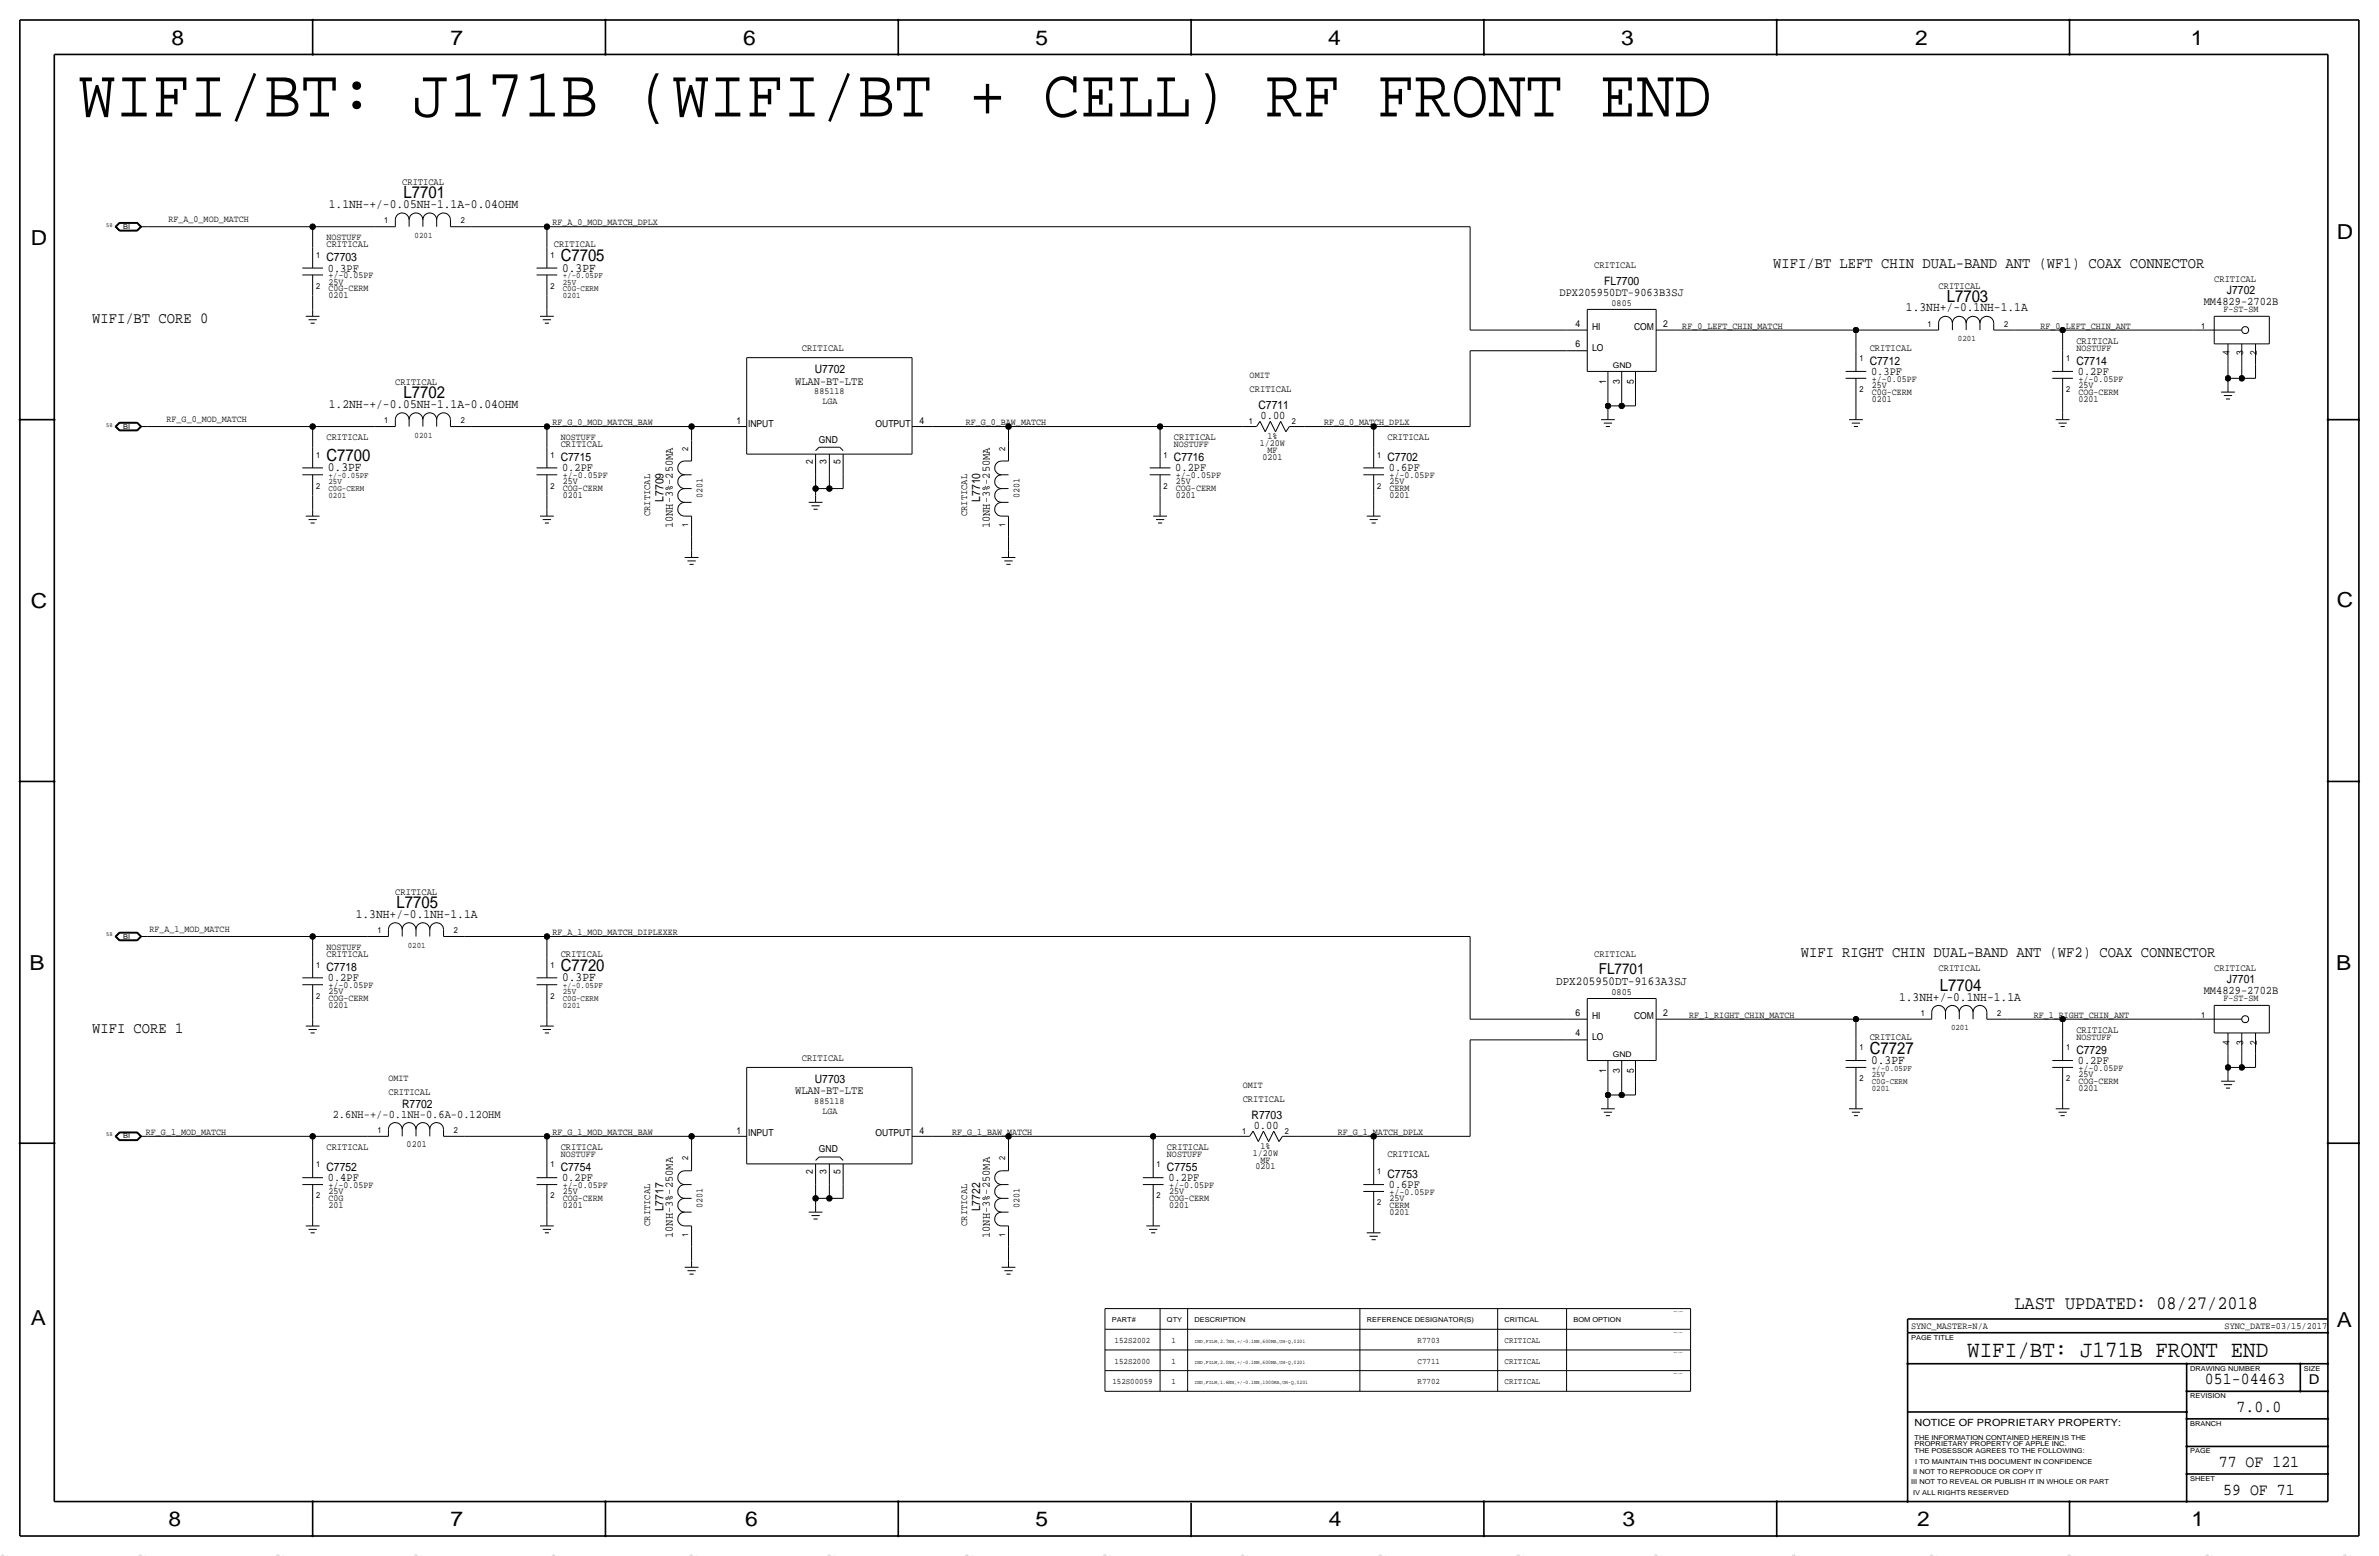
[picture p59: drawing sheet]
<svg xmlns="http://www.w3.org/2000/svg" width="877mm" height="574mm" viewBox="0 0 877 574" stroke-linecap="round" stroke-linejoin="round" font-family="sans-serif">
<defs><g id="words">
<text font-size="25.6" x="28.9" y="42.9">WIFI/BT: J171B (WIFI/BT + CELL) RF FRONT END</text>
<text font-size="8.6" x="725.2" y="500.1">WIFI/BT: J171B FRONT END</text>
<g font-size="7.6">
<text x="63.2" y="16.5">8</text>
<text x="166.1" y="16.5">7</text>
<text x="274" y="16.5">6</text>
<text x="381.7" y="16.5">5</text>
<text x="489.7" y="16.5">4</text>
<text x="597.6" y="16.5">3</text>
<text x="706.1" y="16.5">2</text>
<text x="807.7" y="16.5">1</text>
<text x="861.5" y="88.1">D</text>
<text x="11.4" y="90.4">D</text>
<text x="11.4" y="224.3">C</text>
<text x="861.5" y="223.8">C</text>
<text x="10.9" y="357.6">B</text>
<text x="861.3" y="357.4">B</text>
<text x="11.4" y="488.4">A</text>
<text x="861.5" y="489.2">A</text>
<text x="62.2" y="562.6">8</text>
<text x="166.1" y="562.6">7</text>
<text x="274.8" y="562.6">6</text>
<text x="381.7" y="562.6">5</text>
<text x="489.9" y="562.6">4</text>
<text x="598.1" y="562.6">3</text>
<text x="706.8" y="562.6">2</text>
<text x="807.9" y="562.6">1</text>
</g>
<text font-size="7" x="742.6" y="482.3">LAST UPDATED: 08/27/2018</text>
<g font-size="6.2">
<text x="148.8" y="73.2">L7701</text>
<text x="206.7" y="96.3">C7705</text>
<text x="717.7" y="111.3">L7703</text>
<text x="148.8" y="146.8">L7702</text>
<text x="120.3" y="169.9">C7700</text>
<text x="146.2" y="334.8">L7705</text>
<text x="206.7" y="357.9">C7720</text>
<text x="715.2" y="365.3">L7704</text>
<text x="689.3" y="388.4">C7727</text>
<text x="812.9" y="510.3">051-04463</text>
<text x="824.6" y="520.4">7.0.0</text>
<text x="818" y="540.8">77 OF 121</text>
<text x="819.6" y="550.9">59 OF 71</text>
</g>
<g font-size="5.7">
<text x="653.7" y="98.8">WIFI/BT LEFT CHIN DUAL-BAND ANT (WF1) COAX CONNECTOR</text>
<text x="34" y="119.1">WIFI/BT CORE 0</text>
<text x="663.9" y="352.8">WIFI RIGHT CHIN DUAL-BAND ANT (WF2) COAX CONNECTOR</text>
<text x="34" y="380.7">WIFI CORE 1</text>
</g>
<text font-size="5.6" x="589.5" y="359.2">FL7701</text>
<text font-size="5" x="851.2" y="510.3">D</text>
<g font-size="4.7">
<text x="121.2" y="76.7">1.1NH-+/-0.05NH-1.1A-0.04OHM</text>
<text x="207.2" y="100.1">0.3PF</text>
<text x="702.7" y="114.8">1.3NH+/-0.1NH-1.1A</text>
<text x="121.2" y="150.4">1.2NH-+/-0.05NH-1.1A-0.04OHM</text>
<text x="120.9" y="173.7">0.3PF</text>
<text x="131.2" y="338.3">1.3NH+/-0.1NH-1.1A</text>
<text x="207.2" y="361.7">0.3PF</text>
<text x="700.1" y="368.8">1.3NH+/-0.1NH-1.1A</text>
<text x="689.8" y="392.2">0.3PF</text>
</g>
<text font-size="4.5" x="573.7" y="363">DPX205950DT-9163A3SJ</text>
<g font-size="4.3">
<text x="120.3" y="96.3">C7703</text>
<text x="120.9" y="100.1">0.3PF</text>
<text x="591.4" y="105.2">FL7700</text>
<text x="574.9" y="109">DPX205950DT-9063B3SJ</text>
<text x="812.5" y="112.3">MM4829-2702B</text>
<text x="821" y="108.5">J7702</text>
<text x="300.4" y="137.7">U7702</text>
<text x="689.3" y="134.4">C7712</text>
<text x="765.5" y="134.4">C7714</text>
<text x="293.2" y="141.7">WLAN-BT-LTE</text>
<text x="689.8" y="138.2">0.3PF</text>
<text x="766" y="138.2">0.2PF</text>
<text x="464" y="150.9">C7711</text>
<text x="464.8" y="154.4">0.00</text>
<text x="206.7" y="169.9">C7715</text>
<text x="207.2" y="173.7">0.2PF</text>
<text x="432.8" y="169.9">C7716</text>
<text x="433.3" y="173.7">0.2PF</text>
<text x="511.5" y="169.9">C7702</text>
<text x="512" y="173.7">0.6PF</text>
<text x="244.6" y="184.9" transform="rotate(-90 244.6 184.9)">L7709</text>
<text x="361.4" y="184.9" transform="rotate(-90 361.4 184.9)">L7710</text>
<text x="248.1" y="194.7" transform="rotate(-90 248.1 194.7)">10NH-3%-250MA</text>
<text x="364.9" y="194.7" transform="rotate(-90 364.9 194.7)">10NH-3%-250MA</text>
<text x="120.3" y="357.9">C7718</text>
<text x="120.9" y="361.7">0.2PF</text>
<text x="821" y="362.5">J7701</text>
<text x="812.5" y="366.3">MM4829-2702B</text>
<text x="765.5" y="388.4">C7729</text>
<text x="766" y="392.2">0.2PF</text>
<text x="300.4" y="399.3">U7703</text>
<text x="293.2" y="403.4">WLAN-BT-LTE</text>
<text x="122.7" y="412">2.6NH-+/-0.1NH-0.6A-0.12OHM</text>
<text x="148.2" y="408.4">R7702</text>
<text x="461.4" y="412.5">R7703</text>
<text x="462.2" y="416.1">0.00</text>
<text x="120.3" y="431.5">C7752</text>
<text x="206.7" y="431.5">C7754</text>
<text x="430.2" y="431.5">C7755</text>
<text x="120.9" y="435.4">0.4PF</text>
<text x="207.2" y="435.4">0.2PF</text>
<text x="430.7" y="435.4">0.2PF</text>
<text x="511.5" y="434.1">C7753</text>
<text x="512" y="437.9">0.6PF</text>
<text x="244.6" y="446.5" transform="rotate(-90 244.6 446.5)">L7717</text>
<text x="361.4" y="446.5" transform="rotate(-90 361.4 446.5)">L7722</text>
<text x="248.1" y="456.4" transform="rotate(-90 248.1 456.4)">10NH-3%-250MA</text>
<text x="364.9" y="456.4" transform="rotate(-90 364.9 456.4)">10NH-3%-250MA</text>
</g>
<text font-size="3.7" x="705.8" y="525.5">NOTICE OF PROPRIETARY PROPERTY:</text>
<g font-size="3.6">
<text x="148.3" y="68.3">CRITICAL</text>
<text x="120.3" y="91.2">CRITICAL</text>
<text x="204.2" y="91.2">CRITICAL</text>
<text x="587.7" y="98.8">CRITICAL</text>
<text x="714.7" y="106.4">CRITICAL</text>
<text x="816.3" y="103.9">CRITICAL</text>
<text x="295.6" y="129.3">CRITICAL</text>
<text x="689.3" y="129.3">CRITICAL</text>
<text x="765.5" y="126.7">CRITICAL</text>
<text x="145.7" y="142">CRITICAL</text>
<text x="460.7" y="144.5">CRITICAL</text>
<text x="120.3" y="162.3">CRITICAL</text>
<text x="206.7" y="164.8">CRITICAL</text>
<text x="432.8" y="162.3">CRITICAL</text>
<text x="511.5" y="162.3">CRITICAL</text>
<text x="239.7" y="190.2" transform="rotate(-90 239.7 190.2)">CRITICAL</text>
<text x="356.6" y="190.2" transform="rotate(-90 356.6 190.2)">CRITICAL</text>
<text x="145.7" y="329.9">CRITICAL</text>
<text x="120.3" y="352.8">CRITICAL</text>
<text x="206.7" y="352.8">CRITICAL</text>
<text x="587.7" y="352.8">CRITICAL</text>
<text x="714.7" y="357.9">CRITICAL</text>
<text x="816.3" y="357.9">CRITICAL</text>
<text x="689.3" y="383.3">CRITICAL</text>
<text x="765.5" y="380.7">CRITICAL</text>
<text x="295.6" y="390.9">CRITICAL</text>
<text x="143.2" y="403.6">CRITICAL</text>
<text x="458.2" y="406.1">CRITICAL</text>
<text x="120.3" y="423.9">CRITICAL</text>
<text x="206.7" y="423.9">CRITICAL</text>
<text x="430.2" y="423.9">CRITICAL</text>
<text x="511.5" y="426.5">CRITICAL</text>
<text x="239.7" y="451.9" transform="rotate(-90 239.7 451.9)">CRITICAL</text>
<text x="356.6" y="451.9" transform="rotate(-90 356.6 451.9)">CRITICAL</text>
</g>
<g font-size="3.5">
<text x="62.1" y="81.8">RF_A_0_MOD_MATCH</text>
<text x="203.7" y="83.1">RF_A_0_MOD_MATCH_DPLX</text>
<text x="120.3" y="88.6">NOSTUFF</text>
<text x="121.1" y="104.9">25V</text>
<text x="121.1" y="102.6">+/-0.05PF</text>
<text x="121.1" y="107.4">C0G-CERM</text>
<text x="121.1" y="110">0201</text>
<text x="594.2" y="112.8">0805</text>
<text x="819.7" y="115.1">F-ST-SM</text>
<text x="580.9" y="120.4">4</text>
<text x="586.9" y="121.7">HI</text>
<text x="602.4" y="121.7">COM</text>
<text x="613.1" y="120.4">2</text>
<text x="620.2" y="121.2">RF_0_LEFT_CHIN_MATCH</text>
<text x="752.3" y="121.2">RF_0_LEFT_CHIN_ANT</text>
<text x="580.9" y="128">6</text>
<text x="586.9" y="129.3">LO</text>
<text x="765.5" y="129.3">NOSTUFF</text>
<text x="821.9" y="131" transform="rotate(-90 821.9 131)">4</text>
<text x="827" y="131" transform="rotate(-90 827 131)">3</text>
<text x="832.1" y="131" transform="rotate(-90 832.1 131)">2</text>
<text x="460.7" y="139.4">OMIT</text>
<text x="592.1" y="141.5" transform="rotate(-90 592.1 141.5)">1</text>
<text x="597.2" y="141.5" transform="rotate(-90 597.2 141.5)">3</text>
<text x="602.3" y="141.5" transform="rotate(-90 602.3 141.5)">5</text>
<text x="690.1" y="143">25V</text>
<text x="690.1" y="140.7">+/-0.05PF</text>
<text x="766.3" y="143">25V</text>
<text x="766.3" y="140.7">+/-0.05PF</text>
<text x="300.2" y="145.3">885118</text>
<text x="303.2" y="148.8">LGA</text>
<text x="690.1" y="148.1">0201</text>
<text x="690.1" y="145.5">C0G-CERM</text>
<text x="766.3" y="148.1">0201</text>
<text x="766.3" y="145.5">COG-CERM</text>
<text x="61.4" y="155.4">RF_G_0_MOD_MATCH</text>
<text x="203.7" y="156.7">RF_G_0_MOD_MATCH_BAW</text>
<text x="271.5" y="156.2">1</text>
<text x="275.8" y="157.2">INPUT</text>
<text x="322.8" y="157.2">OUTPUT</text>
<text x="339" y="156.2">4</text>
<text x="356.1" y="156.7">RF_G_0_BAW_MATCH</text>
<text x="467.2" y="161.8">1%</text>
<text x="488.1" y="156.7">RF_G_0_MATCH_DPLX</text>
<text x="206.7" y="162.3">NOSTUFF</text>
<text x="301.9" y="163.2">GND</text>
<text x="432.8" y="164.8">NOSTUFF</text>
<text x="464.5" y="164.3">1/20W</text>
<text x="467.2" y="166.9">MF</text>
<text x="299.7" y="171.2" transform="rotate(-90 299.7 171.2)">2</text>
<text x="304.7" y="171.2" transform="rotate(-90 304.7 171.2)">3</text>
<text x="309.8" y="171.2" transform="rotate(-90 309.8 171.2)">5</text>
<text x="465.4" y="169.4">0201</text>
<text x="207.5" y="178.6">25V</text>
<text x="207.5" y="176.3">+/-0.05PF</text>
<text x="433.5" y="178.6">25V</text>
<text x="433.5" y="176.3">+/-0.05PF</text>
<text x="512.3" y="178.6">25V</text>
<text x="512.3" y="176.3">+/-0.05PF</text>
<text x="207.5" y="183.6">0201</text>
<text x="207.5" y="181.1">COG-CERM</text>
<text x="259" y="183.5" transform="rotate(-90 259 183.5)">0201</text>
<text x="375.9" y="183.5" transform="rotate(-90 375.9 183.5)">0201</text>
<text x="433.5" y="181.1">COG-CERM</text>
<text x="433.5" y="183.6">0201</text>
<text x="512.3" y="183.6">0201</text>
<text x="512.3" y="181.1">CERM</text>
<text x="55.1" y="343.4">RF_A_1_MOD_MATCH</text>
<text x="203.7" y="344.7">RF_A_1_MOD_MATCH_DIPLEXER</text>
<text x="120.3" y="350.3">NOSTUFF</text>
<text x="121.1" y="364.2">+/-0.05PF</text>
<text x="121.1" y="366.5">25V</text>
<text x="121.1" y="371.6">0201</text>
<text x="121.1" y="369.1">COG-CERM</text>
<text x="594.1" y="366.8">0805</text>
<text x="819.7" y="369.1">F-ST-SM</text>
<text x="580.9" y="374.4">6</text>
<text x="586.9" y="375.7">HI</text>
<text x="602.4" y="375.7">COM</text>
<text x="613.1" y="374.4">2</text>
<text x="622.8" y="375.2">RF_1_RIGHT_CHIN_MATCH</text>
<text x="749.8" y="375.2">RF_1_RIGHT_CHIN_ANT</text>
<text x="580.9" y="382">4</text>
<text x="586.9" y="383.3">LO</text>
<text x="765.5" y="383.3">NOSTUFF</text>
<text x="821.9" y="385" transform="rotate(-90 821.9 385)">4</text>
<text x="827" y="385" transform="rotate(-90 827 385)">3</text>
<text x="832.1" y="385" transform="rotate(-90 832.1 385)">2</text>
<text x="592.1" y="395.5" transform="rotate(-90 592.1 395.5)">1</text>
<text x="597.2" y="395.5" transform="rotate(-90 597.2 395.5)">3</text>
<text x="602.3" y="395.5" transform="rotate(-90 602.3 395.5)">5</text>
<text x="766.3" y="394.7">+/-0.05PF</text>
<text x="143.2" y="398.5">OMIT</text>
<text x="458.2" y="401.1">OMIT</text>
<text x="766.3" y="397">25V</text>
<text x="766.3" y="399.5">COG-CERM</text>
<text x="300.2" y="406.9">885118</text>
<text x="766.3" y="402.1">0201</text>
<text x="303.2" y="410.5">LGA</text>
<text x="53.8" y="418.3">RF_G_1_MOD_MATCH</text>
<text x="203.7" y="418.3">RF_G_1_MOD_MATCH_BAW</text>
<text x="271.5" y="417.8">1</text>
<text x="275.8" y="418.8">INPUT</text>
<text x="322.8" y="418.8">OUTPUT</text>
<text x="339" y="417.8">4</text>
<text x="351" y="418.3">RF_G_1_BAW_MATCH</text>
<text x="493.2" y="418.3">RF_G_1_MATCH_DPLX</text>
<text x="149.9" y="422.9">0201</text>
<text x="301.9" y="424.8">GND</text>
<text x="461.9" y="426">1/20W</text>
<text x="464.7" y="423.4">1%</text>
<text x="206.7" y="426.5">NOSTUFF</text>
<text x="430.2" y="426.5">NOSTUFF</text>
<text x="462.8" y="431">0201</text>
<text x="464.7" y="428.5">MF</text>
<text x="121.1" y="437.9">+/-0.05PF</text>
<text x="207.5" y="437.9">+/-0.05PF</text>
<text x="299.7" y="432.8" transform="rotate(-90 299.7 432.8)">2</text>
<text x="304.7" y="432.8" transform="rotate(-90 304.7 432.8)">3</text>
<text x="309.8" y="432.8" transform="rotate(-90 309.8 432.8)">5</text>
<text x="431" y="437.9">+/-0.05PF</text>
<text x="121.1" y="440.2">25V</text>
<text x="121.1" y="442.7">C0G</text>
<text x="207.5" y="440.2">25V</text>
<text x="207.5" y="442.7">COG-CERM</text>
<text x="431" y="440.2">25V</text>
<text x="431" y="442.7">COG-CERM</text>
<text x="512.3" y="442.7">25V</text>
<text x="512.3" y="440.4">+/-0.05PF</text>
<text x="121.1" y="445.3">201</text>
<text x="207.5" y="445.3">0201</text>
<text x="259" y="445.2" transform="rotate(-90 259 445.2)">0201</text>
<text x="375.9" y="445.2" transform="rotate(-90 375.9 445.2)">0201</text>
<text x="431" y="445.3">0201</text>
<text x="512.3" y="447.8">0201</text>
<text x="512.3" y="445.3">CERM</text>
<text x="704.5" y="490">SYNC_MASTER=N/A</text>
<text x="820.1" y="490">SYNC_DATE=03/15/2017</text>
</g>
<g font-size="3.1">
<text x="141.7" y="82.3">1</text>
<text x="169.9" y="82.3">2</text>
<text x="152.9" y="87.6">0201</text>
<text x="116.5" y="95">1</text>
<text x="202.9" y="95">1</text>
<text x="116.5" y="106.4">2</text>
<text x="202.9" y="106.4">2</text>
<text x="207.5" y="102.6">+/-0.05PF</text>
<text x="207.5" y="107.4">C0G-CERM</text>
<text x="207.5" y="104.9">25V</text>
<text x="207.5" y="110">0201</text>
<text x="710.6" y="120.4">1</text>
<text x="721.8" y="125.7">0201</text>
<text x="738.8" y="120.4">2</text>
<text x="811.5" y="121.2">1</text>
<text x="685.5" y="133.1">1</text>
<text x="761.7" y="133.1">1</text>
<text x="685.5" y="144.5">2</text>
<text x="761.7" y="144.5">2</text>
<text x="141.7" y="156">1</text>
<text x="169.9" y="156">2</text>
<text x="152.9" y="161.3">0201</text>
<text x="460.4" y="156.5">1</text>
<text x="476.2" y="156.5">2</text>
<text x="253.7" y="166.1" transform="rotate(-90 253.7 166.1)">2</text>
<text x="370.5" y="166.1" transform="rotate(-90 370.5 166.1)">2</text>
<text x="116.5" y="168.7">1</text>
<text x="202.9" y="168.7">1</text>
<text x="429" y="168.7">1</text>
<text x="507.7" y="168.7">1</text>
<text x="121.1" y="176.3">+/-0.05PF</text>
<text x="121.1" y="178.6">25V</text>
<text x="116.5" y="180.1">2</text>
<text x="121.1" y="183.6">0201</text>
<text x="121.1" y="181.1">C0G-CERM</text>
<text x="202.9" y="180.1">2</text>
<text x="429" y="180.1">2</text>
<text x="507.7" y="180.1">2</text>
<text x="253.7" y="194.3" transform="rotate(-90 253.7 194.3)">1</text>
<text x="370.5" y="194.3" transform="rotate(-90 370.5 194.3)">1</text>
<text x="139.1" y="343.9">1</text>
<text x="167.3" y="343.9">2</text>
<text x="150.3" y="349.3">0201</text>
<text x="116.5" y="356.6">1</text>
<text x="202.9" y="356.6">1</text>
<text x="207.5" y="364.2">+/-0.05PF</text>
<text x="116.5" y="368">2</text>
<text x="202.9" y="368">2</text>
<text x="207.5" y="366.5">25V</text>
<text x="207.5" y="369.1">C0G-CERM</text>
<text x="207.5" y="371.6">0201</text>
<text x="708.1" y="374.4">1</text>
<text x="736.3" y="374.4">2</text>
<text x="811.5" y="375.2">1</text>
<text x="719.3" y="379.7">0201</text>
<text x="685.5" y="387.1">1</text>
<text x="761.7" y="387.1">1</text>
<text x="690.1" y="394.7">+/-0.05PF</text>
<text x="685.5" y="398.5">2</text>
<text x="690.1" y="397">25V</text>
<text x="690.1" y="399.5">C0G-CERM</text>
<text x="761.7" y="398.5">2</text>
<text x="690.1" y="402.1">0201</text>
<text x="139.1" y="417.6">1</text>
<text x="167.3" y="417.6">2</text>
<text x="457.9" y="418.1">1</text>
<text x="473.7" y="418.1">2</text>
<text x="116.5" y="430.3">1</text>
<text x="202.9" y="430.3">1</text>
<text x="253.7" y="427.7" transform="rotate(-90 253.7 427.7)">2</text>
<text x="370.5" y="427.7" transform="rotate(-90 370.5 427.7)">2</text>
<text x="426.4" y="430.3">1</text>
<text x="507.7" y="432.8">1</text>
<text x="116.5" y="441.7">2</text>
<text x="202.9" y="441.7">2</text>
<text x="426.4" y="441.7">2</text>
<text x="507.7" y="444.2">2</text>
<text x="253.7" y="455.9" transform="rotate(-90 253.7 455.9)">1</text>
<text x="370.5" y="455.9" transform="rotate(-90 370.5 455.9)">1</text>
<text x="410.9" y="495">152S2002</text>
<text x="431.9" y="495">1</text>
<text x="522.6" y="495">R7703</text>
<text x="554.7" y="495">CRITICAL</text>
<text x="410.9" y="502.7">152S2000</text>
<text x="431.9" y="502.7">1</text>
<text x="522.6" y="502.7">C7711</text>
<text x="554.7" y="502.7">CRITICAL</text>
<text x="410.1" y="510.3">152S00059</text>
<text x="431.9" y="510.3">1</text>
<text x="522.6" y="510.3">R7702</text>
<text x="554.7" y="510.3">CRITICAL</text>
</g>
<g font-size="2.9">
<text x="594.6" y="135.7">GND</text>
<text x="594.6" y="389.7">GND</text>
</g>
<g font-size="2.8" fill="#b6b6b4">
<text x="0" y="573.5" transform="rotate(45 0 573.5)">=</text>
<text x="101.6" y="573.5" transform="rotate(45 101.6 573.5)">=</text>
<text x="152.4" y="573.5" transform="rotate(45 152.4 573.5)">=</text>
<text x="203.2" y="573.5" transform="rotate(45 203.2 573.5)">=</text>
<text x="355.6" y="573.5" transform="rotate(45 355.6 573.5)">=</text>
<text x="406.4" y="573.5" transform="rotate(45 406.4 573.5)">=</text>
<text x="457.2" y="573.5" transform="rotate(45 457.2 573.5)">=</text>
<text x="609.6" y="573.5" transform="rotate(45 609.6 573.5)">=</text>
<text x="660.4" y="573.5" transform="rotate(45 660.4 573.5)">=</text>
<text x="711.2" y="573.5" transform="rotate(45 711.2 573.5)">=</text>
<text x="863.6" y="573.5" transform="rotate(45 863.6 573.5)">=</text>
</g>
<g font-size="2.5">
<text x="45.4" y="84.3">BI</text>
<text x="45.4" y="158">BI</text>
<text x="45.4" y="345.9">BI</text>
<text x="45.4" y="419.6">BI</text>
<text x="409.9" y="487.4">PART#</text>
<text x="430.2" y="487.4">QTY</text>
<text x="440.4" y="487.4">DESCRIPTION</text>
<text x="503.9" y="487.4">REFERENCE DESIGNATOR(S)</text>
<text x="554.7" y="487.4">CRITICAL</text>
<text x="580.1" y="487.4">BOM OPTION</text>
<text x="704.5" y="493.8">PAGE TITLE</text>
<text x="807.4" y="505.2">DRAWING NUMBER</text>
<text x="849.3" y="505.2">SIZE</text>
<text x="807.4" y="515.4">REVISION</text>
<text x="807.4" y="525.5">BRANCH</text>
<text x="705.8" y="533.1">PROPRIETARY PROPERTY OF APPLE INC.</text>
<text x="705.8" y="530.6">THE INFORMATION CONTAINED HEREIN IS THE</text>
<text x="705.8" y="535.7">THE POSESSOR AGREES TO THE FOLLOWING:</text>
<text x="706.1" y="539.5">I TO MAINTAIN THIS DOCUMENT IN CONFIDENCE</text>
<text x="807.4" y="535.7">PAGE</text>
<text x="705.3" y="543.3">II NOT TO REPRODUCE OR COPY IT</text>
<text x="807.4" y="545.8">SHEET</text>
<text x="704.5" y="547.1">III NOT TO REVEAL OR PUBLISH IT IN WHOLE OR PART</text>
<text x="705.3" y="550.9">IV ALL RIGHTS RESERVED</text>
</g>
<g font-size="2.3">
<text x="39.1" y="83.6">58</text>
<text x="39.1" y="157.2">58</text>
<text x="39.1" y="345.2">58</text>
<text x="39.1" y="418.8">58</text>
</g>
<g font-size="2">
<text x="440.4" y="495">IND,FILM,2.7NH,+/-0.1NH,600MA,UH-Q,0201</text>
<text x="440.4" y="502.7">IND,FILM,2.0NH,+/-0.1NH,600MA,UH-Q,0201</text>
<text x="440.4" y="510.3">IND,FILM,1.6NH,+/-0.1NH,1000MA,UH-Q,0201</text>
</g>
<g font-size=".4">
<text x="616.9" y="483.6">TABLE_5_HEAD</text>
<text x="616.9" y="491.2">TABLE_5_ITEM</text>
<text x="616.9" y="498.9">TABLE_5_ITEM</text>
<text x="616.9" y="506.5">TABLE_5_ITEM</text>
</g>
</g></defs>
<g fill="none" stroke="#000" stroke-width=".37">
<path d="M42.4 83.6l1.6-1.6zM42.4 83.6l1.6 1.5zM42.6 83.6l1.4 1.4zM42.7 83.6l1.4 1.3zM42.9 83.6l1.2-1.3zM42.9 83.6l1.2 1.2zM44 85.1h6.6zM44 82h6.6zM44 82.1l-1.4 1.5zM44 85h6.6zM44 82.1h6.6zM44.1 82.2l-1.4 1.4z"/>
<path d="M44.1 84.9h6.4zM44.1 82.2h6.4zM44.1 84.8h6.4zM44.1 82.3h6.4zM50.5 84.8l1.3-1.2zM50.5 82.3l1.3 1.3zM50.5 82.2l1.4 1.4zM50.6 82.1l1.5 1.5zM50.6 85.1l1.6-1.5zM50.6 82l1.6 1.6zM51.8 83.6h2.5zM51.9 83.6l-1.4 1.3z"/>
<path d="M52.1 83.6l-1.5 1.4zM54.3 83.6h61zM111.5 98.8h7.6zM115.3 83.6h22.8zM115.3 83.6v7.6zM115.3 91.2v7.6zM138.1 83.6h7.6zM145.7 81v2.6zM145.7 81a2.54 2.54 0 0 1 2.6-2.5 2.54 2.54 0 0 1 2.5 2.5 2.54 2.54 0 0 1 2.6-2.5 2.54 2.54 0 0 1 2.5 2.5 2.54 2.54 0 0 1 2.5-2.5 2.54 2.54 0 0 1 2.6 2.5 2.54 2.54 0 0 1 2.5-2.5 2.54 2.54 0 0 1 2.6 2.5M150.8 81v2.6zM155.9 81v2.6zM161 81v2.6z"/>
<path d="M166.1 81v2.6zM166.1 83.6h7.6zM173.7 83.6h27.9zM197.8 98.8h7.6zM201.6 83.6h340.4zM201.6 83.6v7.6zM201.6 91.2v7.6zM542 83.6v38.1zM111.5 101.3h7.6zM112.7 116.6h5.1zM113.7 117.9h3.1zM114.5 119.1h1.5z"/>
<path d="M115.3 109v5zM115.3 114v2.6zM115.3 101.3v7.7zM197.8 101.3h7.6zM199.1 116.6h5.1zM200.1 117.9h3zM200.9 119.1h1.5zM201.6 109v5zM201.6 114v2.6zM201.6 101.3v7.7zM585.2 114h25.4zM585.2 114v22.9z"/>
<path d="M610.6 114v22.9zM714.7 119.1v2.6zM714.7 119.1a2.54 2.54 0 0 1 2.5-2.5 2.54 2.54 0 0 1 2.6 2.5 2.54 2.54 0 0 1 2.5-2.5 2.54 2.54 0 0 1 2.6 2.5 2.54 2.54 0 0 1 2.5-2.5 2.54 2.54 0 0 1 2.5 2.5 2.54 2.54 0 0 1 2.6-2.5 2.54 2.54 0 0 1 2.5 2.5M719.8 119.1v2.6zM724.9 119.1v2.6zM729.9 119.1v2.6zM735 119.1v2.6zM816.3 116.6v10.1zM816.3 116.6h20.3zM836.6 116.6v10.1zM275.3 131.8h60.9zM275.3 131.8v35.6z"/>
<path d="M336.2 131.8v35.6zM542 121.7h35.5zM542 129.3v27.9zM542 129.3h35.5zM577.5 129.3h7.7zM577.5 121.7h7.7zM585.2 136.9h25.4zM592.8 136.9v7.6zM597.9 136.9v7.6zM602.9 136.9v7.6zM610.6 121.7h7.6zM618.2 121.7h66z"/>
<path d="M680.4 136.9h7.6zM680.4 139.4h7.6zM684.2 121.7h22.9zM684.2 121.7v7.6zM684.2 129.3v7.6zM684.2 139.4v7.7zM707.1 121.7h7.6zM735 121.7h7.6zM742.6 121.7h17.8zM756.6 136.9h7.6zM756.6 139.4h7.6zM760.4 121.7v7.6z"/>
<path d="M760.4 121.7h48.3zM760.4 129.3v7.6zM760.4 139.4v7.7zM808.7 121.7h17.8zM816.3 126.7h20.3zM821.4 139.4h5.1zM821.4 139.4v2.6zM821.4 134.4v5zM821.4 126.7v7.7zM826.5 139.4h5zM826.5 134.4v5zM826.5 126.7v7.7z"/>
<path d="M831.5 134.4v5zM831.5 126.7v7.7zM42.4 157.2l1.6-1.5zM42.4 157.2l1.6 1.6zM42.6 157.2l1.4 1.5zM42.7 157.2l1.4 1.4zM42.9 157.2l1.2 1.3zM44 158.8h6.6zM44 155.7h6.6zM44 155.8l-1.4 1.4zM44 158.7h6.6zM44 155.8h6.6z"/>
<path d="M44.1 155.9l-1.4 1.3zM44.1 158.6h6.4zM44.1 155.9h6.4zM44.1 156l-1.2 1.2zM44.1 158.5h6.4zM44.1 156h6.4zM50.5 158.5l1.3-1.3zM50.5 156l1.3 1.2zM50.5 155.9l1.4 1.3zM50.6 155.8l1.5 1.4zM50.6 158.8l1.6-1.6zM50.6 155.7l1.6 1.5z"/>
<path d="M51.8 157.2h2.5zM51.9 157.2l-1.4 1.4zM52.1 157.2l-1.5 1.5zM54.3 157.2h61zM115.3 157.2h22.8zM115.3 157.2v7.6zM138.1 157.2h7.6zM145.7 154.7v2.5zM145.7 154.7a2.54 2.54 0 0 1 2.6-2.5 2.54 2.54 0 0 1 2.5 2.5 2.54 2.54 0 0 1 2.6-2.5 2.54 2.54 0 0 1 2.5 2.5 2.54 2.54 0 0 1 2.5-2.5 2.54 2.54 0 0 1 2.6 2.5 2.54 2.54 0 0 1 2.5-2.5 2.54 2.54 0 0 1 2.6 2.5M150.8 154.7v2.5zM155.9 154.7v2.5zM161 154.7v2.5z"/>
<path d="M166.1 154.7v2.5zM166.1 157.2h7.6zM173.7 157.2h27.9zM201.6 157.2h53.4zM201.6 157.2v7.6zM255 157.2h12.7zM255 157.2v5.1zM267.7 157.2h7.6zM336.2 157.2h7.7zM343.9 157.2h27.9zM371.8 157.2h55.9zM371.8 157.2v5.1z"/>
<path d="M427.7 157.2h30.5zM427.7 157.2v7.6zM458.2 157.2h5zM464.5 155.3l-1.3 1.9zM464.5 155.3l1.9 3.9zM468.3 155.3l-1.9 3.9zM468.3 155.3l2 3.9zM472.1 155.3l2 3.9zM472.1 155.3l-1.8 3.9zM475.3 157.2h5.7zM475.3 157.2l-1.2 2zM481 157.2h25.4z"/>
<path d="M506.4 157.2h35.6zM506.4 157.2v7.6zM590.2 154.7h5.1zM591.3 156h3zM592 157.2h1.5zM592.8 149.6h5.1zM592.8 149.6v2.5zM592.8 144.5v5.1zM592.8 152.1v2.6zM597.9 149.6h5zM597.9 144.5v5.1zM602.9 144.5v5.1z"/>
<path d="M681.7 154.7h5.1zM682.7 156h3.1zM683.5 157.2h1.5zM684.2 147.1v5zM684.2 152.1v2.6zM757.9 154.7h5.1zM758.9 156h3.1zM759.7 157.2h1.5zM760.4 147.1v5zM760.4 152.1v2.6zM818.8 144.5h5.1zM819.9 145.8h3z"/>
<path d="M820.6 147.1h1.5zM821.4 142v2.5zM111.5 172.5h7.6zM111.5 175h7.6zM115.3 164.8v7.7zM115.3 175v7.6zM197.8 172.5h7.6zM197.8 175h7.6zM201.6 164.8v7.7zM201.6 175v7.6zM252.4 175h2.6zM252.4 169.9h2.6z"/>
<path d="M252.4 169.9a2.54 2.54 0 0 0-2.5 2.6 2.54 2.54 0 0 0 2.5 2.5 2.54 2.54 0 0 0-2.5 2.5 2.54 2.54 0 0 0 2.5 2.6 2.54 2.54 0 0 0-2.5 2.5 2.54 2.54 0 0 0 2.5 2.6 2.54 2.54 0 0 0-2.5 2.5 2.54 2.54 0 0 0 2.5 2.5M255 162.3v7.6zM275.3 167.4h60.9zM300.7 175v5.1zM300.7 167.4v7.6zM300.7 166.1l1.3-1.3zM302 164.8h7.6zM305.8 175v5.1zM305.8 167.4v7.6zM309.6 164.8l1.2 1.3zM310.8 175v5.1zM310.8 167.4v7.6z"/>
<path d="M369.3 175h2.5zM369.3 169.9h2.5zM369.3 169.9a2.54 2.54 0 0 0-2.6 2.6 2.54 2.54 0 0 0 2.6 2.5 2.54 2.54 0 0 0-2.6 2.5 2.54 2.54 0 0 0 2.6 2.6 2.54 2.54 0 0 0-2.6 2.5 2.54 2.54 0 0 0 2.6 2.6 2.54 2.54 0 0 0-2.6 2.5 2.54 2.54 0 0 0 2.6 2.5M371.8 162.3v7.6zM423.9 172.5h7.6zM423.9 175h7.6zM427.7 164.8v7.7zM427.7 175v7.6zM502.6 172.5h7.6zM502.6 175h7.6zM506.4 164.8v7.7zM506.4 175v7.6z"/>
<path d="M112.7 190.2h5.1zM113.7 191.5h3.1zM114.5 192.8h1.5zM115.3 182.6v5.1zM115.3 187.7v2.5zM199.1 190.2h5.1zM200.1 191.5h3zM200.9 192.8h1.5zM201.6 182.6v5.1zM201.6 187.7v2.5zM252.4 180.1h2.6zM252.4 190.2h2.6z"/>
<path d="M252.4 185.2h2.6zM255 197.9v5zM255 190.2v7.7zM298.1 185.2h5.1zM299.2 186.4h3zM299.9 187.7h1.5zM300.7 180.1v2.5zM300.7 180.1h5.1zM300.7 182.6v2.6zM305.8 180.1h5zM369.3 180.1h2.5zM369.3 190.2h2.5z"/>
<path d="M369.3 185.2h2.5zM371.8 197.9v5zM371.8 190.2v7.7zM425.1 190.2h5.1zM426.2 191.5h3zM426.9 192.8h1.5zM427.7 182.6v5.1zM427.7 187.7v2.5zM503.9 190.2h5.1zM504.9 191.5h3.1zM505.7 192.8h1.5zM506.4 182.6v5.1z"/>
<path d="M506.4 187.7v2.5zM252.4 205.5h5.1zM253.4 206.8h3.1zM254.2 208h1.5zM255 202.9v2.6zM369.3 205.5h5zM370.3 206.8h3zM371 208h1.6zM371.8 202.9v2.6zM42.4 345.2l1.6-1.6zM42.4 345.2l1.6 1.6zM42.6 345.2l1.4-1.5z"/>
<path d="M42.6 345.2l1.4 1.5zM42.7 345.2l1.4-1.4zM42.7 345.2l1.4 1.4zM42.9 345.2l1.2-1.3zM42.9 345.2l1.2 1.3zM44 346.8h6.6zM44 343.6h6.6zM44 346.7h6.6zM44 343.7h6.6zM44.1 346.6h6.4zM44.1 343.8h6.4zM44.1 346.5h6.4z"/>
<path d="M44.1 343.9h6.4zM50.5 343.9l1.3 1.3zM50.5 343.8l1.4 1.4zM50.6 343.7l1.5 1.5zM50.6 343.6l1.6 1.6zM51.8 345.2l-1.3 1.3zM51.8 345.2h2.5zM51.9 345.2l-1.4 1.4zM52.1 345.2l-1.5 1.5zM52.2 345.2l-1.6 1.6zM54.3 345.2h61zM115.3 345.2v7.6z"/>
<path d="M115.3 345.2h20.3zM115.3 352.8v7.6zM135.6 345.2h7.6zM143.2 342.6v2.6zM143.2 342.6a2.54 2.54 0 0 1 2.5-2.5 2.54 2.54 0 0 1 2.6 2.5 2.54 2.54 0 0 1 2.5-2.5 2.54 2.54 0 0 1 2.6 2.5 2.54 2.54 0 0 1 2.5-2.5 2.54 2.54 0 0 1 2.5 2.5 2.54 2.54 0 0 1 2.6-2.5 2.54 2.54 0 0 1 2.5 2.5M148.3 342.6v2.6zM153.4 342.6v2.6zM158.4 342.6v2.6zM163.5 342.6v2.6zM163.5 345.2h7.6zM171.1 345.2h30.5zM201.6 345.2h340.4z"/>
<path d="M201.6 345.2v7.6zM201.6 352.8v7.6zM542 345.2v30.5zM111.5 360.4h7.6zM111.5 363h7.6zM112.7 378.2h5.1zM113.7 379.5h3.1zM115.3 370.6v5.1zM115.3 375.7v2.5zM115.3 363v7.6zM197.8 360.4h7.6zM197.8 363h7.6z"/>
<path d="M199.1 378.2h5.1zM200.1 379.5h3zM201.6 370.6v5.1zM201.6 363v7.6zM201.6 375.7v2.5zM542 375.7h35.5zM577.5 375.7h7.7zM585.2 368h25.4zM585.2 368v22.9zM610.6 375.7h7.6zM610.6 368v22.9zM618.2 375.7h66z"/>
<path d="M684.2 375.7h20.3zM684.2 375.7v7.6zM704.5 375.7h7.7zM712.2 373.1v2.6zM712.2 373.1a2.54 2.54 0 0 1 2.5-2.5 2.54 2.54 0 0 1 2.5 2.5 2.54 2.54 0 0 1 2.6-2.5 2.54 2.54 0 0 1 2.5 2.5 2.54 2.54 0 0 1 2.6-2.5 2.54 2.54 0 0 1 2.5 2.5 2.54 2.54 0 0 1 2.5-2.5 2.54 2.54 0 0 1 2.6 2.5M717.2 373.1v2.6zM722.3 373.1v2.6zM727.4 373.1v2.6zM732.5 373.1v2.6zM732.5 375.7h7.6zM740.1 375.7h20.3zM760.4 375.7h48.3z"/>
<path d="M760.4 375.7v7.6zM808.7 375.7h17.8zM816.3 370.6v10.1zM816.3 370.6h20.3zM836.6 370.6v10.1zM114.5 380.7h1.5zM200.9 380.7h1.5zM275.3 393.4h60.9zM275.3 393.4v35.6zM336.2 393.4v35.6zM542 383.3v35.5zM542 383.3h35.5z"/>
<path d="M577.5 383.3h7.7zM585.2 390.9h25.4zM592.8 398.5v5.1zM592.8 390.9v7.6zM597.9 398.5v5.1zM597.9 390.9v7.6zM602.9 398.5v5.1zM602.9 390.9v7.6zM680.4 390.9h7.6zM680.4 393.4h7.6zM684.2 383.3v7.6zM684.2 393.4v7.7z"/>
<path d="M756.6 390.9h7.6zM756.6 393.4h7.6zM760.4 383.3v7.6zM760.4 393.4v7.7zM816.3 380.7h20.3zM818.8 398.5h5.1zM819.9 399.8h3zM821.4 393.4h5.1zM821.4 393.4v2.6zM821.4 388.4v5zM821.4 396v2.5zM821.4 380.7v7.7z"/>
<path d="M826.5 393.4h5zM826.5 388.4v5zM826.5 380.7v7.7zM831.5 388.4v5zM831.5 380.7v7.7zM42.4 418.8l1.6-1.5zM42.4 418.8l1.6 1.6zM42.6 418.8l1.4-1.4zM42.6 418.8l1.4 1.5zM42.7 418.8l1.4-1.3zM42.7 418.8l1.4 1.4zM42.9 418.8l1.2-1.2z"/>
<path d="M42.9 418.8l1.2 1.3zM44 417.3h6.6zM44 417.4h6.6zM44.1 417.5h6.4zM44.1 417.6h6.4zM50.5 417.6l1.3 1.2zM50.5 417.5l1.4 1.3zM50.6 417.4l1.5 1.4zM50.6 417.3l1.6 1.5zM51.8 418.8l-1.3 1.3zM51.8 418.8h2.5zM52.1 418.8l-1.5 1.5z"/>
<path d="M52.2 418.8l-1.6 1.6zM54.3 418.8h61zM115.3 418.8h20.3zM115.3 418.8v7.7zM135.6 418.8h7.6zM143.2 416.3v2.5zM143.2 416.3a2.54 2.54 0 0 1 2.5-2.5 2.54 2.54 0 0 1 2.6 2.5 2.54 2.54 0 0 1 2.5-2.5 2.54 2.54 0 0 1 2.6 2.5 2.54 2.54 0 0 1 2.5-2.5 2.54 2.54 0 0 1 2.5 2.5 2.54 2.54 0 0 1 2.6-2.5 2.54 2.54 0 0 1 2.5 2.5M148.3 416.3v2.5zM153.4 416.3v2.5zM158.4 416.3v2.5zM163.5 416.3v2.5zM163.5 418.8h7.6z"/>
<path d="M171.1 418.8h30.5zM201.6 418.8h53.4zM201.6 418.8v7.7zM255 418.8h12.7zM255 418.8v5.1zM267.7 418.8h7.6zM336.2 418.8h7.7zM343.9 418.8h27.9zM371.8 418.8h53.3zM371.8 418.8v5.1zM425.1 418.8h30.5zM425.1 418.8v7.7z"/>
<path d="M455.6 418.8h5.1zM462 416.9l-1.3 1.9zM462 416.9l1.9 3.9zM465.8 416.9l-1.9 3.9zM465.8 416.9l1.9 3.9zM469.6 416.9l1.9 3.9zM469.6 416.9l-1.9 3.9zM472.8 418.8h5.7zM472.8 418.8l-1.3 2zM478.5 418.8h27.9zM506.4 418.8h35.6zM506.4 418.8v10.2z"/>
<path d="M590.2 408.7h5.1zM591.3 410h3zM592 411.2h1.5zM592.8 403.6h5.1zM592.8 403.6v2.5zM592.8 406.1v2.6zM597.9 403.6h5zM681.7 408.7h5.1zM682.7 410h3.1zM683.5 411.2h1.5zM684.2 401.1v5zM684.2 406.1v2.6z"/>
<path d="M757.9 408.7h5.1zM758.9 410h3.1zM759.7 411.2h1.5zM760.4 401.1v5zM760.4 406.1v2.6zM820.6 401.1h1.5zM44 420.4h6.6zM44 420.3h6.6zM44.1 420.2h6.4zM44.1 420.1h6.4zM50.5 420.2l1.4-1.4zM111.5 434.1h7.6z"/>
<path d="M111.5 436.6h7.6zM115.3 426.5v7.6zM115.3 436.6v7.6zM197.8 434.1h7.6zM197.8 436.6h7.6zM201.6 426.5v7.6zM201.6 436.6v7.6zM252.4 436.6h2.6zM252.4 431.5h2.6zM252.4 431.5a2.54 2.54 0 0 0-2.5 2.6 2.54 2.54 0 0 0 2.5 2.5 2.54 2.54 0 0 0-2.5 2.6 2.54 2.54 0 0 0 2.5 2.5 2.54 2.54 0 0 0-2.5 2.5 2.54 2.54 0 0 0 2.5 2.6 2.54 2.54 0 0 0-2.5 2.5 2.54 2.54 0 0 0 2.5 2.6M255 423.9v7.6zM275.3 429h60.9z"/>
<path d="M300.7 436.6v5.1zM300.7 429v7.6zM302 426.5l-1.3 1.2zM302 426.5h7.6zM305.8 436.6v5.1zM305.8 429v7.6zM309.6 426.5l1.2 1.2zM310.8 436.6v5.1zM310.8 429v7.6zM369.3 436.6h2.5zM369.3 431.5h2.5zM369.3 431.5a2.54 2.54 0 0 0-2.6 2.6 2.54 2.54 0 0 0 2.6 2.5 2.54 2.54 0 0 0-2.6 2.6 2.54 2.54 0 0 0 2.6 2.5 2.54 2.54 0 0 0-2.6 2.5 2.54 2.54 0 0 0 2.6 2.6 2.54 2.54 0 0 0-2.6 2.5 2.54 2.54 0 0 0 2.6 2.6"/>
<path d="M371.8 423.9v7.6zM421.3 434.1h7.7zM421.3 436.6h7.7zM425.1 426.5v7.6zM425.1 436.6v7.6zM502.6 436.6h7.6zM502.6 439.2h7.6zM506.4 429v7.6zM506.4 439.2v7.6zM112.7 451.9h5.1zM113.7 453.1h3.1zM114.5 454.4h1.5z"/>
<path d="M115.3 444.2v5.1zM115.3 449.3v2.6zM199.1 451.9h5.1zM200.1 453.1h3zM200.9 454.4h1.5zM201.6 444.2v5.1zM201.6 449.3v2.6zM252.4 441.7h2.6zM252.4 451.9h2.6zM252.4 446.8h2.6zM255 459.5v5.1zM255 451.9v7.6z"/>
<path d="M298.1 446.8h5.1zM299.2 448.1h3zM299.9 449.3h1.5zM300.7 441.7v2.5zM300.7 441.7h5.1zM300.7 444.2v2.6zM305.8 441.7h5zM369.3 441.7h2.5zM369.3 451.9h2.5zM369.3 446.8h2.5zM371.8 459.5v5.1zM371.8 451.9v7.6z"/>
<path d="M422.6 451.9h5.1zM423.6 453.1h3.1zM424.4 454.4h1.5zM425.1 444.2v5.1zM425.1 449.3v2.6zM503.9 454.4h5.1zM504.9 455.7h3.1zM505.7 456.9h1.5zM506.4 446.8v5.1zM506.4 451.9v2.5zM252.4 467.1h5.1zM253.4 468.4h3.1z"/>
<path d="M254.2 469.6h1.5zM255 464.6v2.5zM369.3 467.1h5zM370.3 468.4h3zM371 469.6h1.6zM371.8 464.6v2.5zM407.4 490v7.6zM407.4 497.6h215.9zM407.4 482.3v7.7zM407.4 490h215.9zM407.4 482.3h215.9zM407.4 497.6v7.6z"/>
<path d="M427.7 490v7.6zM427.7 482.3v7.7zM427.7 497.6v7.6zM437.8 490v7.6zM437.8 482.3v7.7zM437.8 497.6v7.6zM501.3 490v7.6zM501.3 482.3v7.7zM501.3 497.6v7.6zM552.1 490v7.6zM552.1 482.3v7.7zM552.1 497.6v7.6z"/>
<path d="M577.5 490v7.6zM577.5 482.3v7.7zM577.5 497.6v7.6zM623.3 490v7.6zM623.3 482.3v7.7zM623.3 497.6v7.6zM407.4 505.2h215.9zM407.4 505.2v7.6zM407.4 512.8h215.9zM427.7 505.2v7.6zM437.8 505.2v7.6zM501.3 505.2v7.6z"/>
<path d="M552.1 505.2v7.6zM577.5 505.2v7.6zM623.3 505.2v7.6z"/>
<circle cx="827.7" cy="121.7" r="1.28"/>
<circle cx="827.7" cy="375.7" r="1.28"/>
</g>
<g fill="none" stroke="#000" stroke-width=".6" stroke-linecap="butt">
<path d="M7.3 7.4v558.8zM7.3 7.4h862.3zM115.3 7.4v12.7zM223.2 7.4v12.7zM331.2 7.4v12.7zM439.1 7.4v12.7zM547.1 7.4v12.7zM655 7.4v12.7zM763 7.4v12.7zM869.6 7.4v558.8zM20 20.1v533.4zM20 20.1h838.2z"/>
<path d="M858.2 20.1v533.4zM7.3 154.7h12.7zM858.2 154.7h11.4zM7.3 288h12.7zM858.2 288h11.4zM7.3 421.4h12.7zM858.2 421.4h11.4zM703.3 486.2h154.9zM703.3 486.2v5zM703.3 491.2h154.9zM703.3 491.2v62.3zM703.3 502.7h154.9z"/>
<path d="M806.1 502.7v50.8zM806.1 512.8h52.1zM848.1 502.7v10.1zM703.3 520.4h102.8zM806.1 533.1h52.1zM806.1 523h52.1zM20 553.5h838.2zM115.3 553.5v12.7zM223.2 553.5v12.7zM331.2 553.5v12.7zM439.1 554v12.2zM547.1 553.5v12.7z"/>
<path d="M655 553.5v12.7zM763 553.5v12.7zM806.1 543.3h52.1zM7.3 566.2h862.3z"/>
</g>
<g fill="#000" stroke="#000" stroke-width=".37">
<path d="M115.1 7.2h.4v.3h-.4zM115.1 19.9h.4v.3h-.4zM223 7.2h.4v.3h-.4zM223 19.9h.4v.3h-.4zM331 19.9h.4v.3h-.4zM331 7.2h.4v.3h-.4zM438.9 7.2h.4v.3h-.4zM438.9 19.9h.4v.3h-.4zM546.9 7.2h.4v.3h-.4zM546.9 19.9h.4v.3h-.4zM654.8 19.9h.4v.3h-.4zM654.8 7.2h.4v.3h-.4z"/>
<path d="M762.8 19.9h.4v.3h-.4zM762.8 7.2h.4v.3h-.4zM7.1 154.5h.4v.4h-.4zM19.8 154.5h.4v.4h-.4zM858 154.5h.4v.4h-.4zM869.5 154.5h.3v.4h-.3zM7.1 287.9h.4v.3h-.4zM19.8 287.9h.4v.3h-.4zM858 287.9h.4v.3h-.4zM869.5 287.9h.3v.3h-.3zM7.1 421.2h.4v.4h-.4zM19.8 421.2h.4v.4h-.4z"/>
<path d="M858 421.2h.4v.4h-.4zM869.5 421.2h.3v.4h-.3zM858 491.1h.4v.3h-.4zM703.1 502.5h.4v.3h-.4zM806 502.5h.3v.3h-.3zM806 512.7h.3v.3h-.3zM847.9 512.7h.3v.3h-.3zM847.9 502.5h.3v.3h-.3zM858 502.5h.4v.3h-.4zM858 512.7h.4v.3h-.4zM806 520.3h.3v.3h-.3zM806 522.8h.3v.4h-.3z"/>
<path d="M806 533h.3v.3h-.3zM858 522.8h.4v.4h-.4zM858 533h.4v.3h-.4zM115.1 553.3h.4v.3h-.4zM223 553.3h.4v.3h-.4zM331 553.3h.4v.3h-.4zM546.9 553.3h.4v.3h-.4zM654.8 553.3h.4v.3h-.4zM703.1 553.3h.4v.3h-.4zM762.8 553.3h.4v.3h-.4zM806 543.1h.3v.4h-.3zM806 553.3h.3v.3h-.3z"/>
<path d="M858 543.1h.4v.4h-.4zM115.1 566h.4v.3h-.4zM223 566h.4v.3h-.4zM331 566h.4v.3h-.4zM438.9 566h.4v.3h-.4zM546.9 566h.4v.3h-.4zM654.8 566h.4v.3h-.4z"/>
<circle cx="115.3" cy="83.6" r="1.02"/>
<circle cx="201.6" cy="83.6" r="1.02"/>
<circle cx="684.2" cy="121.7" r="1.02"/>
<circle cx="760.4" cy="121.7" r="1.02"/>
<circle cx="821.4" cy="139.4" r="1.02"/>
<circle cx="826.5" cy="139.4" r="1.02"/>
<circle cx="115.3" cy="157.2" r="1.02"/>
<circle cx="201.6" cy="157.2" r="1.02"/>
<circle cx="255" cy="157.2" r="1.02"/>
<circle cx="371.8" cy="157.2" r="1.02"/>
<circle cx="427.7" cy="157.2" r="1.02"/>
<circle cx="506.4" cy="157.2" r="1.02"/>
<circle cx="592.8" cy="149.6" r="1.02"/>
<circle cx="597.9" cy="149.6" r="1.02"/>
<circle cx="300.7" cy="180.1" r="1.02"/>
<circle cx="305.8" cy="180.1" r="1.02"/>
<circle cx="115.3" cy="345.2" r="1.02"/>
<circle cx="201.6" cy="345.2" r="1.02"/>
<circle cx="684.2" cy="375.7" r="1.02"/>
<circle cx="760.4" cy="375.7" r="1.02"/>
<circle cx="821.4" cy="393.4" r="1.02"/>
<circle cx="826.5" cy="393.4" r="1.02"/>
<circle cx="115.3" cy="418.8" r="1.02"/>
<circle cx="201.6" cy="418.8" r="1.02"/>
<circle cx="255" cy="418.8" r="1.02"/>
<circle cx="371.8" cy="418.8" r="1.02"/>
<circle cx="425.1" cy="418.8" r="1.02"/>
<circle cx="506.4" cy="418.8" r="1.02"/>
<circle cx="592.8" cy="403.6" r="1.02"/>
<circle cx="597.9" cy="403.6" r="1.02"/>
<circle cx="300.7" cy="441.7" r="1.02"/>
<circle cx="305.8" cy="441.7" r="1.02"/>
</g>
<use href="#words"/>
</svg>
